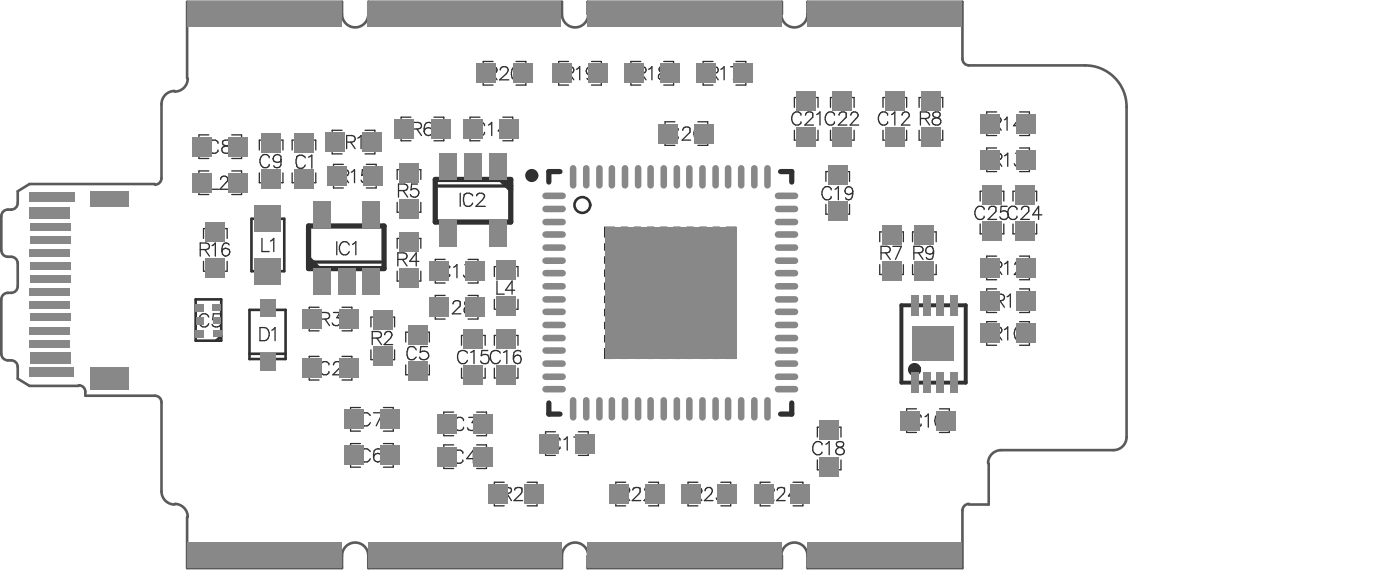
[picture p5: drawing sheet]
<svg xmlns="http://www.w3.org/2000/svg" width="90mm" height="37mm" viewBox="0 0 90 37" stroke-linecap="round" stroke-linejoin="round" font-family="sans-serif">
<path d="M10 11.8h-8.1l-.8 .5v.7a.48 .48 0 0 1-.6 .5l-.4 .2v.2v2.2a.48 .48 0 0 0 .6 .4l.2 .1 .2 .3v1.5a.48 .48 0 0 1-.6 .4l-.4 .2v.2v3.5a.48 .48 0 0 0 .6 .5l.4 .2v.9l.8 .5h3.2M11.2 5.8a.84 .84 0 0 0-.8 .9v4.7l-.2 .4-.2 .1M12.1 5a.84 .84 0 0 1-.9 .9M37.8 .9v-.8h12.4v.8M37.8 .9a.84 .84 0 0 1-.8 .9 .84 .84 0 0 1-.9-.9v-.8h-12.4v.8a.84 .84 0 0 1-.9 .9 .84 .84 0 0 1-.8-.9v-.8h-10v4.9M50.2 .9a.84 .84 0 0 0 .8 .9 .84 .84 0 0 0 .9-.9v-.8h9.9v3.7l.3 .3 7.6 .1a2.66 2.66 0 0 1 2.7 2.7v21.2a.84 .84 0 0 1-.9 .8h-7.2a.84 .84 0 0 0-.8 .9M5.1 24.8a.5 .5 0 0 1 .4 .6h4.5l.3 .2 .1 6a.84 .84 0 0 0 .8 .8M11.2 32.4a.84 .84 0 0 1 .9 .8M12 33.2v3.3h10v-.8a.84 .84 0 0 1 .8-.8 .84 .84 0 0 1 .9 .8v.8h12.4v-.8a.84 .84 0 0 1 .9-.8 .84 .84 0 0 1 .8 .8M37.8 35.7v.8h12.4v-.8M62.3 32.4h-.2l-.3 .4v3.7h-9.9v-.8a.84 .84 0 0 0-.9-.8 .84 .84 0 0 0-.8 .8M63.5 29.8v2.6h-1.2" fill="none" stroke="#5a5a5a" stroke-width=".17"/>
<g fill="none" stroke="#303030" stroke-width=".08">
<path d="M12.9 16h.5l.1-.1-.1-.2-.5-.1v.9M13.1 15.3v-.6h1.5v.6M13.1 16.8v.6h1.5v-.6M13.2 16l.3 .5M13.4 11h-.6v1.5h.6M13.4 8.7h-.6v1.5h.6M13.5 11.3v.9h.5M13.6 15.8l.2-.2v.9M14 9.2a.3 .3 0 0 0-.3-.2 .3 .3 0 0 0-.3 .3 .33 .33 0 0 0 .2 .5 .33 .33 0 0 0 .4-.2M14.2 11.5a.23 .23 0 0 1 .3-.2 .23 .23 0 0 1 0 .4l-.4 .5h.6M14.3 9v.3l.4 .1 .1 .3a.28 .28 0 0 1-.3 .1 .28 .28 0 0 1-.2-.2l.5-.3v-.3zM14.7 15.7l-.2-.1a.47 .47 0 0 0-.2 .6"/>
<path d="M14.9 11h.6v1.5h-.6M14.9 8.7h.6v1.5h-.6M16.7 9.6v-.6h1.5v.6M16.7 11.1v.6h1.5v-.6M16.8 15.3v.9h.5M17.3 10.1a.3 .3 0 0 0-.4-.2 .3 .3 0 0 0-.2 .4 .33 .33 0 0 0 .1 .4 .33 .33 0 0 0 .5-.1M17.4 15.5l.2-.2v.9M18.1 10.4a.27 .27 0 0 1-.5 0 .27 .27 0 0 1 0-.4 .27 .27 0 0 1 .5 .1v.5a.26 .26 0 0 1-.3 .2 .26 .26 0 0 1-.2-.2M18.8 9.6v-.6h1.5v.6M18.8 11.1v.6h1.5v-.6M19.6 10.1a.35 .35 0 0 0-.5 0 .49 .49 0 0 0 .3 .7l.2-.2M19.8 10.1l.2-.1v.8"/>
<path d="M20.5 19.7h-.6v1.6h.6M21.6 15.5v.9M21.8 11.3h.5l.1-.1v-.2l-.6-.1v.8M22 19.7h.6v1.6h-.6M22 8.4h-.7v1.5h.7M22.1 10.6h-.7v1.5h.7M22.1 11.3l.3 .4M22.3 9.1h.4l.1-.1v-.2l-.5-.1v.9M22.4 15.7a.37 .37 0 0 0-.5-.1 .37 .37 0 0 0 0 .6 .3 .3 0 0 0 .3 .2 .3 .3 0 0 0 .2-.2M22.5 9.1l.3 .5M22.6 11.1l.2-.2v.8M22.7 15.7l.2-.2v.9"/>
<path d="M23 8.9l.2-.2v.9M23.5 8.4h.6v1.5h-.6M23.5 10.6h.7v1.5h-.7M23.7 10.9h-.4l-.1 .4a.29 .29 0 0 1 .5 0 .29 .29 0 0 1-.1 .4 .29 .29 0 0 1-.4-.1M25.5 17.4v.7h1.5v-.7M25.5 11.5v-.6h1.5v.6M25.5 13v.6h1.5v-.6M25.5 16v-.7h1.5v.7M25.6 16.7l.5-.1 .1-.1-.1-.2-.5-.1v.9M25.6 12.2h.5l.1-.1v-.2l-.6-.1v.9M25.9 16.7l.3 .4M25.9 12.2l.3 .5"/>
<path d="M26.4 7.5h-.6v1.5h.6M26.5 8.3l.5-.1 .1-.1-.1-.1-.5-.1v.8M26.8 8.3l.3 .4M26.8 11.8h-.4v.4a.29 .29 0 0 1 .4 0 .29 .29 0 0 1 0 .4 .29 .29 0 0 1-.4-.1M26.9 16.8h-.6l.4-.6v.9M27.8 8l-.1-.1a.29 .29 0 0 0-.4 .1v.5M27.9 7.5h.6v1.5h-.6M28.6 16.7h-.6v1.5h.6M28.6 19h-.6v1.5h.6M28.8 19.5a.3 .3 0 0 0-.3-.2 .3 .3 0 0 0-.3 .4 .33 .33 0 0 0 .2 .4 .33 .33 0 0 0 .4-.1M28.9 17.2a.3 .3 0 0 0-.4-.2 .3 .3 0 0 0-.2 .3 .33 .33 0 0 0 .1 .5 .33 .33 0 0 0 .5-.2M29.1 19.5l.2-.2 .3 .1v.3l-.5 .5h.5"/>
<path d="M29.1 17.2l.3-.2v.8M29.6 12.4v.9M29.9 17h.4l-.3 .3a.27 .27 0 0 1 .3 .3 .27 .27 0 0 1-.2 .3 .27 .27 0 0 1-.3-.2M29.9 19.4v.2l.4 .2a.25 .25 0 0 1 0 .3 .25 .25 0 0 1-.4 0 .25 .25 0 0 1 .1-.4l.3-.1v-.2a.3 .3 0 0 0-.4 0zM30.1 16.7h.6v1.5h-.6M30.1 19h.6v1.5h-.6M30.4 12.6a.35 .35 0 0 0-.6-.1 .49 .49 0 0 0 .4 .8l.2-.3M30.6 12.6v-.1a.3 .3 0 0 1 .5 0l-.1 .3-.4 .5h.6M30.8 7.5h-.6v1.5h.6M31.1 8.1a.3 .3 0 0 0-.3-.2 .3 .3 0 0 0-.3 .3 .33 .33 0 0 0 .2 .5 .33 .33 0 0 0 .4-.2M31.4 4.7h.4l.1-.2v-.1l-.5-.1v.8M31.4 8l.2-.1v.8"/>
<path d="M31.6 4.7l.3 .4M31.7 3.9h-.7v1.6h.7M31.8 17.8v-.7h1.5v.7M31.8 19.2v.7h1.5v-.7M31.9 18.1v.8h.5M32.1 4.5l.2-.2h.3l.1 .2-.2 .3-.4 .3h.6M32.3 7.5h.6v1.5h-.6M32.6 8.4h-.6l.4-.5v.8M33 4.3a.29 .29 0 0 1 .4 .2v.5l-.3 .1-.2-.1v-.2zM33.1 18.6h-.6l.4-.5v.8M33.2 3.9h.6v1.6h-.6M36.3 4.7h.5l.1-.2-.1-.1-.5-.1v.8"/>
<path d="M36.5 3.9h-.6v1.6h.6M36.6 4.7l.3 .4M37 4.5l.2-.2v.8M38 3.9h.6v1.6h-.6M38.2 4.7a.27 .27 0 0 1-.4 .1 .27 .27 0 0 1 0-.4 .27 .27 0 0 1 .4 0v.6l-.2 .1-.3-.1M38.9 15.7v.4M38.9 16.5v.4M38.9 17.3v.5M38.9 18.2v.4M38.9 19v.4M38.9 19.9v.4M39.5 14.6h-.6v.6"/>
<path d="M39.9 14.6h.4M40.8 14.6h.4M41 4.7h.4l.1-.2v-.1l-.5-.1v.8M41.2 3.9h-.7v1.6h.7M41.2 4.7l.3 .4M41.6 14.6h.4M41.7 4.5l.2-.2v.8M42.4 4.3v.3l.4 .1 .1 .2-.1 .2a.32 .32 0 0 1-.5-.2l.1-.2 .4-.1v-.3zM42.4 14.6h.5M42.6 3.9h.7v1.6h-.7M43.3 14.6h.4M43.4 7.8h-.7v1.5h.7"/>
<path d="M43.6 8.4a.3 .3 0 0 0-.4-.2 .3 .3 0 0 0-.2 .3 .33 .33 0 0 0 .1 .5 .33 .33 0 0 0 .5-.2M43.9 8.4l.1-.2h.3v.3l-.5 .5h.6M44.1 14.6h.4M44.7 8.2h.1a.45 .45 0 0 1 .3 .4 .45 .45 0 0 1-.3 .4 .53 .53 0 0 1-.1-.8zM44.8 7.8h.7v1.5h-.7M45 14.6h.4M45.6 4.7h.5l.1-.2-.1-.1-.5-.1v.8M45.8 3.9h-.6v1.6h.6M45.8 14.6h.4M45.9 4.7l.3 .4M46.3 4.5l.2-.2v.8M46.7 14.6h.6v.6"/>
<path d="M47 4.3h.5l-.4 .8M47.3 15.7v.4M47.3 16.5v.4M47.3 17.3v.5M47.3 18.2v.4M47.3 19v.4M47.3 19.9v.4M47.3 3.9h.6v1.6h-.6M51 8.4v.6h1.6v-.6M51 6.9v-.6h1.6v.6M51.5 7.4a.3 .3 0 0 0-.4-.2 .3 .3 0 0 0-.2 .3 .33 .33 0 0 0 .1 .5 .33 .33 0 0 0 .5-.2M51.8 7.4l.1-.2 .3 .1v.2l-.5 .5h.6"/>
<path d="M52.5 7.4l.2-.2v.8M53.1 11.7v-.7h1.5v.7M53.1 13.1v.7h1.5v-.7M53.4 8.4v.6h1.5v-.6M53.4 6.9v-.6h1.5v.6M53.4 12.2a.3 .3 0 0 0-.3-.2 .3 .3 0 0 0-.3 .3 .33 .33 0 0 0 .2 .5 .33 .33 0 0 0 .4-.2M53.6 7.4a.3 .3 0 0 0-.3-.2 .3 .3 0 0 0-.3 .3 .33 .33 0 0 0 .2 .5 .33 .33 0 0 0 .4-.2M53.7 12.2l.2-.2v.8M53.9 7.4l.2-.2 .3 .1v.2l-.5 .5h.5M54.7 7.4a.23 .23 0 0 1 .3-.2 .23 .23 0 0 1 0 .4l-.4 .4h.6M54.8 12.3a.41 .41 0 0 1-.3 .5l-.2-.1M56.5 17v.6h1.5v-.6"/>
<path d="M56.5 15.5v-.6h1.5v.6M56.6 16.2h.5l.1-.1v-.2l-.6-.1v.9M56.7 8.4v.6h1.6v-.6M56.7 6.9v-.6h1.6v.6M56.9 16.2l.3 .5M57 7.4a.3 .3 0 0 0-.3-.2 .3 .3 0 0 0-.3 .3 .33 .33 0 0 0 .2 .5 .33 .33 0 0 0 .4-.2M57.3 7.4l.2-.2v.8M57.4 15.8h.5l-.4 .9M58 7.4a.23 .23 0 0 1 .3-.2 .23 .23 0 0 1 0 .4l-.4 .4h.6M58.6 17v.6h1.6v-.6M58.6 15.5v-.6h1.6v.6M58.7 16.2h.5l.1-.1v-.2l-.6-.1v.9"/>
<path d="M59 16.2l.3 .5M59.1 8.4v.6h1.5v-.6M59.1 6.9v-.6h1.5v.6M59.1 7.6h.5l.1-.2v-.1l-.6-.1v.8M59.4 7.6l.3 .4M60 7.2v.3l.4 .2 .1 .2a.28 .28 0 0 1-.4 .1 .28 .28 0 0 1-.2-.3l.5-.3-.1-.2zM60 16.1a.41 .41 0 0 1-.3 .6l-.2-.2M63 14.4v.6h1.5v-.6M63 12.9v-.6h1.5v.6M63.2 13.5a.3 .3 0 0 0-.3-.2 .3 .3 0 0 0-.3 .3 .33 .33 0 0 0 .2 .4 .33 .33 0 0 0 .4-.1M63.5 13.5l.2-.2h.3v.3l-.5 .5h.5M63.8 7.9h.4l.1-.2-.2-.2h-.3v.9"/>
<path d="M63.8 10.3l.5-.1 .1-.1-.1-.2-.5-.1v.9M63.8 17.2h.5l.1-.2-.1-.1-.5-.1v.8M64 19.3h.5v-.1v-.2l-.5-.1v.8M64 18.6h-.6v1.5h.6M64 16.5h-.6v1.5h.6M64 9.5h-.6v1.5h.6M64 7.2h-.6v1.5h.6M64 7.9l.3 .5M64.1 17.2l.3 .4M64.1 10.3l.3 .4M64.2 19.3l.3 .4M64.5 17l.3-.2v.8"/>
<path d="M64.5 10l.3-.2v.9M64.5 7.7l.2-.2v.9M64.7 13.3h-.4v.3a.29 .29 0 0 1 .4 0 .29 .29 0 0 1 0 .5 .29 .29 0 0 1-.5-.2M64.7 19.1l.2-.2v.8M65.1 12.9v-.6h1.5v.6M65.1 14.4v.6h1.5v-.6M65.2 17l.1-.2h.2l.2 .2-.1 .1-.4 .5h.5M65.3 9.8h.4l-.3 .4a.27 .27 0 0 1 .3 .2 .27 .27 0 0 1-.2 .3 .27 .27 0 0 1-.3-.2M65.3 13.5a.3 .3 0 0 0-.3-.2 .3 .3 0 0 0-.2 .3 .33 .33 0 0 0 .1 .4 .33 .33 0 0 0 .4-.1M65.3 19.1l.2-.2v.8M65.5 18.6h.6v1.5h-.6M65.5 7.2h.6v1.5h-.6"/>
<path d="M65.5 9.5h.6v1.5h-.6M65.5 16.5h.6v1.5h-.6M65.6 13.5l.2-.2h.3v.3l-.5 .5h.5M65.8 8.1h-.7l.5-.6v.9M66.9 13.8h-.5l.3-.5v.8M12.6 20.2v.8M13.4 20.4a.37 .37 0 0 0-.5-.2 .37 .37 0 0 0-.1 .6l.1 .1a.3 .3 0 0 0 .3 .1 .3 .3 0 0 0 .2-.2M14.1 20.2h-.4v.3a.31 .31 0 0 1 .4 0 .31 .31 0 0 1 0 .5 .31 .31 0 0 1-.5-.2M16.7 21h.3a.44 .44 0 0 1 .3 .5 .44 .44 0 0 1-.3 .4h-.3zM17.5 21.2l.2-.2v.9M20.5 22.9h-.6v1.5h.6M20.6 20.5h.5l.1-.2-.1-.1-.5-.1v.8"/>
<path d="M20.9 20.5l.3 .4M21.1 23.4a.3 .3 0 0 0-.3-.2 .3 .3 0 0 0-.3 .4 .33 .33 0 0 0 .2 .4 .33 .33 0 0 0 .4-.1M21.4 20.1h.5l-.3 .3a.27 .27 0 0 1 .2 .5 .27 .27 0 0 1-.5-.1M21.4 23.4l.2-.2 .3 .1v.3l-.5 .5h.5M22 22.9h.6v1.5h-.6M23.2 28.5h-.7v1.5h.7M23.2 26.2h-.7v1.5h.7M23.8 26.7a.34 .34 0 0 0-.4-.2 .34 .34 0 0 0-.2 .3v.2a.33 .33 0 0 0 .2 .4 .33 .33 0 0 0 .4-.2M23.8 29a.34 .34 0 0 0-.4-.2 .34 .34 0 0 0-.2 .3v.2a.33 .33 0 0 0 .2 .4 .33 .33 0 0 0 .4-.2M23.8 21v-.6h1.6v.6M23.8 22.5v.6h1.6v-.6M23.9 21.7h.5l.1-.1v-.2l-.6-.1v.8"/>
<path d="M24 26.5h.6l-.4 .9M24.2 21.7l.3 .4M24.5 29l-.2-.2-.2 .1-.1 .1v.4M24.6 26.2h.7v1.5h-.7M24.6 28.5h.7v1.5h-.7M24.7 21.5l.2-.2h.2l.1 .2-.1 .2-.4 .4h.5M26.1 23.4v.7h1.5v-.7M26.1 22v-.7h1.5v.7M26.7 22.5a.3 .3 0 0 0-.3-.2 .3 .3 0 0 0-.2 .3v.4a.32 .32 0 0 0 .5-.1M27.5 22.3h-.5v.3a.31 .31 0 0 1 .5 0 .31 .31 0 0 1-.1 .5 .31 .31 0 0 1-.4-.2M29.1 28.6h-.6v1.5h.6M29.1 26.5h-.6v1.5h.6"/>
<path d="M29.7 22.2v-.6h1.5v.6M29.7 23.7v.6h1.5v-.6M29.7 29.1a.3 .3 0 0 0-.3-.2 .3 .3 0 0 0-.3 .4 .33 .33 0 0 0 .2 .4 .33 .33 0 0 0 .4-.1M29.8 27a.3 .3 0 0 0-.4-.2 .3 .3 0 0 0-.2 .4 .33 .33 0 0 0 .1 .4 .33 .33 0 0 0 .5-.2M30 22.7a.34 .34 0 0 0-.3-.2 .34 .34 0 0 0-.3 .3v.2a.33 .33 0 0 0 .3 .4 .33 .33 0 0 0 .3-.2M30.1 26.8h.4l-.2 .4a.27 .27 0 0 1 .2 .4 .27 .27 0 0 1-.4 0l-.1-.1M30.2 22.6l.3-.1v.9M30.6 29.5h-.6l.4-.6v.9M30.6 28.6h.7v1.5h-.7M30.6 26.5h.7v1.5h-.7M31.3 22.5h-.3l-.1 .4a.29 .29 0 0 1 .5 0 .29 .29 0 0 1-.1 .4 .29 .29 0 0 1-.4-.1M31.8 22.2v-.6h1.5v.6"/>
<path d="M31.8 23.7v.6h1.5v-.6M32.1 22.7a.34 .34 0 0 0-.3-.2 .34 .34 0 0 0-.3 .3v.2a.33 .33 0 0 0 .3 .4 .33 .33 0 0 0 .3-.2M32.3 31.7h.5l.1-.2-.1-.1-.5-.1v.9M32.4 22.6l.2-.1v.9M32.4 31h-.6v1.5h.6M32.6 31.7l.3 .5M33.1 31.5l.1-.2 .3 .1v.2l-.5 .6h.6M33.5 22.6l-.3-.1-.2 .1v.5M33.8 31.4l.2-.1v.9M33.9 31h.6v1.5h-.6M35.7 27.7h-.6v1.6h.6M36 28.3a.3 .3 0 0 0-.4-.2 .3 .3 0 0 0-.2 .3 .33 .33 0 0 0 .1 .5 .33 .33 0 0 0 .5-.2"/>
<path d="M36.2 28.2l.2-.1v.8M36.9 28.1h.5l-.4 .8M37.2 27.7h.6v1.6h-.6M38.9 22.4v.6h.6M38.9 20.7v.4M38.9 21.6v.4M39.9 31.7h.5l.1-.2-.1-.1-.5-.1v.9M39.9 23h.4M40.2 31.7l.3 .5M40.2 31h-.6v1.5h.6M40.7 31.5l.1-.2 .3 .1v.2l-.5 .6h.6M40.8 23h.4"/>
<path d="M41.4 31.5a.22 .22 0 0 1 .3-.2 .22 .22 0 0 1 .1 .3l-.4 .6h.5M41.6 23h.4M41.7 31h.6v1.5h-.6M42.4 23h.5M43.3 23h.4M44.1 23h.4M44.5 31.7h.5l.1-.1v-.2l-.6-.1v.9M44.8 31.7l.3 .5M44.8 31h-.6v1.5h.6M45 23h.4M45.3 31.5l.2-.2h.1l.2 .2-.1 .2-.4 .5h.5M45.8 23h.4"/>
<path d="M46.1 31.3h.4l-.2 .4a.27 .27 0 0 1 .3 .2 .27 .27 0 0 1-.3 .3 .27 .27 0 0 1-.3-.2M46.3 31h.7v1.5h-.7M47.3 20.7v.4M47.3 21.6v.4M47.3 22.4v.6h-.6M49.1 31.7h.6v-.2v-.1l-.6-.1v.9M49.4 31.7l.3 .5M49.5 31h-.7v1.5h.7M49.9 31.5l.2-.2 .3 .1v.2l-.5 .6h.6M51 31h.6v1.5h-.6M51.3 31.9h-.6l.3-.6v.9M52.5 29.6v.6h1.5v-.6"/>
<path d="M52.5 28.1v-.7h1.5v.7M52.8 28.6a.3 .3 0 0 0-.3-.2 .3 .3 0 0 0-.3 .3 .37 .37 0 0 0 .1 .4 .37 .37 0 0 0 .4 .1l.1-.2M53.1 28.5l.2-.1v.8M53.8 28.4v.3l.3 .1a.24 .24 0 0 1 0 .4 .24 .24 0 0 1-.3-.1 .24 .24 0 0 1 .1-.3l.3-.1v-.2a.3 .3 0 0 0-.4-.1zM58.9 26.3h-.6v1.5h.6M59.2 26.8a.3 .3 0 0 0-.4-.2 .3 .3 0 0 0-.2 .3 .33 .33 0 0 0 .1 .5 .33 .33 0 0 0 .5-.2M59.2 21.7v.8M59.4 26.8l.2-.2v.8M60 21.9a.37 .37 0 0 0-.6-.1 .37 .37 0 0 0 0 .5v.1a.3 .3 0 0 0 .3 .1 .3 .3 0 0 0 .3-.2M60.2 26.6h.1a.43 .43 0 0 1 .3 .4 .43 .43 0 0 1-.3 .4l-.2-.1v-.2zM60.2 21.7h.6l-.4 .8M60.4 26.3h.6v1.5h-.6"/>
<path d="M63.8 21.4h.5l.1-.1-.1-.2-.5-.1v.8M64 20.7h-.6v1.5h.6M64.1 21.4l.3 .4M64.5 21.2l.3-.2v.8M65.3 21h.1a.43 .43 0 0 1 .3 .4 .43 .43 0 0 1-.3 .4l-.2-.1v-.2zM65.5 20.7h.6v1.5h-.6"/>
<circle cx="14.5" cy="16.2" r=".26"/>
<circle cx="27.5" cy="8.5" r=".26"/>
<circle cx="54.5" cy="12.3" r=".26"/>
<circle cx="59.7" cy="16.1" r=".25"/>
<circle cx="24.3" cy="29.4" r=".27"/>
<circle cx="33.3" cy="23.1" r=".27"/>
</g>
<path d="M19.8 16.6l.7 .7M19.8 16.8l.4 .5M19.8 14.5h4.9v2.8h-4.9zM28 11.5h4.8v2.8h-4.8zM32.2 11.5l.6 .7M32.4 11.5l.4 .5M36 11h-.7v.7M50.2 11h.7v.7M35.3 25.9v.7h.7M50.9 25.9v.7h-.7" fill="none" stroke="#303030" stroke-width=".34"/>
<g fill="none" stroke="#303030" stroke-width=".17">
<path d="M12.6 19.2h1.6v2.7h-1.6zM16 19.9h2.4v3.2h-2.4zM16.2 14.1h2.1v3.3h-2.1zM14.2 21.6l-.3 .3M16 22.7h2.4"/>
<circle cx="37.4" cy="13.2" r=".51"/>
</g>
<path d="M41 18v1.6M42.6 18.4a.64 .64 0 0 0-.8-.4 .64 .64 0 0 0-.5 .6 .74 .74 0 0 0 .2 .8 .74 .74 0 0 0 .8 .1l.3-.3M44.2 19.1h-1.2l.8-1.1v1.6M57.9 19.6h4.2v5h-4.2z" fill="none" stroke="#303030" stroke-width=".25"/>
<path d="M20 16.8h4.5M28.2 12h4.4" fill="none" stroke="#303030" stroke-width=".21"/>
<g fill="none" stroke="#303030" stroke-width=".42">
<circle cx="34.2" cy="11.3" r=".21"/>
<circle cx="58.8" cy="23.7" r=".21"/>
</g>
<g fill="#000">
<circle cx="17" cy=".9" r=".51"/>
<circle cx="29.9" cy=".9" r=".51"/>
<circle cx="44" cy=".9" r=".51"/>
<circle cx="56.9" cy=".9" r=".51"/>
<circle cx="17" cy="35.7" r=".51"/>
<circle cx="29.9" cy="35.7" r=".51"/>
<circle cx="44" cy="35.7" r=".51"/>
<circle cx="56.9" cy="35.7" r=".51"/>
</g>
<g fill="#888">
<path d="M63 18.7h1.2v1.3h-1.2z" fill-rule="evenodd"/>
<path d="M63.1 11.9h1.3v1.2h-1.3z" fill-rule="evenodd"/>
<path d="M63 9.6h1.2v1.3h-1.2z" fill-rule="evenodd"/>
<path d="M60.2 26.4h1.2v1.3h-1.2z" fill-rule="evenodd"/>
<path d="M59.3 18.9h.5v1.4h-.5z" fill-rule="evenodd"/>
<path d="M60.2 18.9h.5v1.4h-.5z" fill-rule="evenodd"/>
<path d="M61 18.9h.5v1.4h-.5z" fill-rule="evenodd"/>
<path d="M59.2 8.2h1.3v1.2h-1.3z" fill-rule="evenodd"/>
<path d="M59.2 5.8h1.3v1.3h-1.3z" fill-rule="evenodd"/>
<path d="M56.9 8.2h1.2v1.2h-1.2z" fill-rule="evenodd"/>
<path d="M56.9 5.8h1.2v1.3h-1.2z" fill-rule="evenodd"/>
<path d="M52.6 29.3h1.3v1.3h-1.3z" fill-rule="evenodd"/>
<path d="M53.2 12.9h1.3v1.3h-1.3z" fill-rule="evenodd"/>
<path d="M53.5 8.2h1.3v1.2h-1.3z" fill-rule="evenodd"/>
<path d="M53.5 5.8h1.3v1.3h-1.3z" fill-rule="evenodd"/>
</g>
<g fill="none" stroke="#888" stroke-width=".42">
<path d="M50 18.4h1.1M50 19.2h1.1M50 15.1h1.1M50 15.9h1.1M50 16.8h1.1M50 12.6h1.1M50 13.4h1.1M36.8 25.7v1.1M37.7 25.7v1.1M39.3 25.7v1.1M40.2 25.7v1.1M41 25.7v1.1"/>
<path d="M42.6 25.7v1.1M43.5 25.7v1.1M44.3 25.7v1.1M46 25.7v1.1M46.8 25.7v1.1M47.6 25.7v1.1M49.3 25.7v1.1M50 21.7h1.1M50 22.5h1.1M50 23.4h1.1M50 24.2h1.1M50 20h1.1"/>
<path d="M50 20.9h1.1"/>
</g>
<g fill="#888">
<path d="M31.9 19h1.3v1.3h-1.3z" fill-rule="evenodd"/>
<path d="M29.9 19.1h1.2v1.3h-1.2z" fill-rule="evenodd"/>
<path d="M25.6 14.9h1.3v1.3h-1.3z" fill-rule="evenodd"/>
<path d="M25.6 12.8h1.3v1.3h-1.3z" fill-rule="evenodd"/>
<path d="M22.1 28.6h1.3v1.3h-1.3z" fill-rule="evenodd"/>
<path d="M22.1 26.3h1.3v1.3h-1.3z" fill-rule="evenodd"/>
<path d="M21.8 23h1.2v1.3h-1.2z" fill-rule="evenodd"/>
<path d="M23.2 8.5h1.3v1.3h-1.3z" fill-rule="evenodd"/>
<path d="M19.4 23h1.3v1.3h-1.3z" fill-rule="evenodd"/>
<path d="M18.9 8.6h1.3v1.2h-1.3z" fill-rule="evenodd"/>
<path d="M16.7 22.7h1v1.1h-1z" fill-rule="evenodd"/>
<path d="M16.7 19.2h1v1.1h-1z" fill-rule="evenodd"/>
<path d="M12.6 20.4h.5v.4h-.5z" fill-rule="evenodd"/>
<path d="M12.5 19.5h.6v.5h-.6z" fill-rule="evenodd"/>
<path d="M13.7 19.5h.5v.5h-.5z" fill-rule="evenodd"/>
<path d="M13.7 20.4h.5v.4h-.5z" fill-rule="evenodd"/>
<path d="M12.4 8.8h1.2v1.3h-1.2z" fill-rule="evenodd"/>
<path d="M63 20.8h1.2v1.3h-1.2z" fill-rule="evenodd"/>
<path d="M63 16.6h1.2v1.2h-1.2z" fill-rule="evenodd"/>
<path d="M63.1 14.2h1.3v1.2h-1.3z" fill-rule="evenodd"/>
<path d="M63 7.3h1.2v1.3h-1.2z" fill-rule="evenodd"/>
<path d="M61 23.9h.5v1.4h-.5z" fill-rule="evenodd"/>
<path d="M60.2 23.9h.5v1.4h-.5z" fill-rule="evenodd"/>
<path d="M59.3 23.9h.5v1.4h-.5z" fill-rule="evenodd"/>
<path d="M58.8 14.5h1.2v1.2h-1.2z" fill-rule="evenodd"/>
<path d="M58.8 16.8h1.2v1.3h-1.2z" fill-rule="evenodd"/>
<path d="M56.7 16.8h1.2v1.3h-1.2z" fill-rule="evenodd"/>
<path d="M56.7 14.5h1.2v1.2h-1.2z" fill-rule="evenodd"/>
<path d="M52.6 27h1.3v1.3h-1.3z" fill-rule="evenodd"/>
<path d="M53.2 10.6h1.3v1.3h-1.3z" fill-rule="evenodd"/>
</g>
<path d="M49.3 10.8v1.1M50 14.3h1.1M50 17.6h1.1M50 25h1.1" fill="none" stroke="#888" stroke-width=".42"/>
<path d="M46.1 31.1h1.3v1.3h-1.3z" fill-rule="evenodd" fill="#888"/>
<path d="M42.6 10.8v1.1M43.5 10.8v1.1M44.3 10.8v1.1M46 10.8v1.1M46.8 10.8v1.1M47.6 10.8v1.1" fill="none" stroke="#888" stroke-width=".42"/>
<g fill="#888">
<path d="M42.3 8h1.3v1.2h-1.3z" fill-rule="evenodd"/>
<path d="M42.4 4.1h1.3v1.2h-1.3z" fill-rule="evenodd"/>
<path d="M39.1 31.1h1.3v1.3h-1.3z" fill-rule="evenodd"/>
</g>
<path d="M39.3 10.8v1.1M40.2 10.8v1.1M41 10.8v1.1" fill="none" stroke="#888" stroke-width=".42"/>
<path d="M40.1 4.1h1.3v1.2h-1.3z" fill-rule="evenodd" fill="#888"/>
<path d="M36.8 10.8v1.1M37.7 10.8v1.1" fill="none" stroke="#888" stroke-width=".42"/>
<g fill="#888">
<path d="M35.5 4.1h1.2v1.2h-1.2z" fill-rule="evenodd"/>
<path d="M31.9 23.4h1.3v1.3h-1.3z" fill-rule="evenodd"/>
<path d="M31.9 21.1h1.3v1.3h-1.3z" fill-rule="evenodd"/>
<path d="M31.9 16.7h1.3v1.3h-1.3z" fill-rule="evenodd"/>
<path d="M32.1 7.7h1.3v1.2h-1.3z" fill-rule="evenodd"/>
<path d="M32.9 4.1h1.3v1.2h-1.3z" fill-rule="evenodd"/>
<path d="M29.8 23.4h1.2v1.3h-1.2z" fill-rule="evenodd"/>
<path d="M29.8 9.8h1.1v1.7h-1.1z" fill-rule="evenodd"/>
<path d="M29.9 16.8h1.2v1.3h-1.2z" fill-rule="evenodd"/>
<path d="M29.8 21.1h1.2v1.3h-1.2z" fill-rule="evenodd"/>
<path d="M29.8 7.7h1.2v1.2h-1.2z" fill-rule="evenodd"/>
<path d="M26.2 23.2h1.3v1.3h-1.3z" fill-rule="evenodd"/>
<path d="M26.2 20.9h1.3v1.3h-1.3z" fill-rule="evenodd"/>
<path d="M25.6 17.2h1.3v1.3h-1.3z" fill-rule="evenodd"/>
<path d="M25.6 10.5h1.3v1.2h-1.3z" fill-rule="evenodd"/>
<path d="M25.4 7.7h1.2v1.2h-1.2z" fill-rule="evenodd"/>
<path d="M23.3 10.7h1.3v1.3h-1.3z" fill-rule="evenodd"/>
<path d="M23.3 17.3h1.1v1.6h-1.1z" fill-rule="evenodd"/>
<path d="M21.7 17.3h1.1v1.6h-1.1z" fill-rule="evenodd"/>
<path d="M23.3 13h1.1v1.6h-1.1z" fill-rule="evenodd"/>
<path d="M21.8 19.9h1.2v1.2h-1.2z" fill-rule="evenodd"/>
<path d="M20.1 17.3h1.1v1.6h-1.1z" fill-rule="evenodd"/>
<path d="M20.1 13h1.1v1.6h-1.1z" fill-rule="evenodd"/>
<path d="M18.9 10.9h1.3v1.3h-1.3z" fill-rule="evenodd"/>
<path d="M19.4 19.9h1.3v1.2h-1.3z" fill-rule="evenodd"/>
<path d="M13.2 16.6h1.3v1.2h-1.3z" fill-rule="evenodd"/>
<path d="M13.2 14.3h1.3v1.2h-1.3z" fill-rule="evenodd"/>
<path d="M12.6 21.2h.5v.5h-.5z" fill-rule="evenodd"/>
<path d="M13.7 21.2h.6v.4h-.6z" fill-rule="evenodd"/>
<path d="M12.4 11.1h1.2v1.3h-1.2z" fill-rule="evenodd"/>
<path d="M65.3 18.7h1.3v1.3h-1.3z" fill-rule="evenodd"/>
<path d="M65.2 11.9h1.3v1.2h-1.3z" fill-rule="evenodd"/>
<path d="M65.3 9.6h1.3v1.3h-1.3z" fill-rule="evenodd"/>
<path d="M51.9 34.9h9.9v1.6h-9.9z" fill-rule="evenodd"/>
<path d="M57.8 26.4h1.3v1.3h-1.3z" fill-rule="evenodd"/>
<path d="M58.6 18.9h.4v1.4h-.4z" fill-rule="evenodd"/>
<path d="M51.2 8.2h1.2v1.2h-1.2z" fill-rule="evenodd"/>
<path d="M51.2 5.8h1.2v1.3h-1.2z" fill-rule="evenodd"/>
</g>
<path d="M38.5 25.7v1.1M41.8 25.7v1.1M45.1 25.7v1.1M48.5 25.7v1.1" fill="none" stroke="#888" stroke-width=".42"/>
<g fill="#888">
<path d="M23.7 34.9h12.4v1.6h-12.4z" fill-rule="evenodd"/>
<path d="M28.1 28.7h1.3v1.3h-1.3z" fill-rule="evenodd"/>
<path d="M30.4 28.7h1.3v1.3h-1.3z" fill-rule="evenodd"/>
<path d="M24.4 28.6h1.3v1.3h-1.3z" fill-rule="evenodd"/>
<path d="M24.4 26.3h1.3v1.3h-1.3z" fill-rule="evenodd"/>
<path d="M24 22.3h1.2v1.2h-1.2z" fill-rule="evenodd"/>
</g>
<path d="M35.1 24.2h1.1M35.1 23.4h1.1M35.1 22.5h1.1M35.1 21.7h1.1" fill="none" stroke="#888" stroke-width=".42"/>
<path d="M27.5 19.1h1.3v1.3h-1.3z" fill-rule="evenodd" fill="#888"/>
<path d="M35.1 19.2h1.1M35.1 18.4h1.1M35.1 15.9h1.1M35.1 16.8h1.1M35.1 15.1h1.1M35.1 12.6h1.1M35.1 13.4h1.1M35.1 20.9h1.1M35.1 20h1.1" fill="none" stroke="#888" stroke-width=".42"/>
<g fill="#888">
<path d="M12 34.9h10v1.6h-10z" fill-rule="evenodd"/>
<path d="M14.7 8.8h1.2v1.3h-1.2z" fill-rule="evenodd"/>
<path d="M16.8 8.6h1.3v1.2h-1.3z" fill-rule="evenodd"/>
<path d="M20.9 8.5h1.3v1.3h-1.3z" fill-rule="evenodd"/>
<path d="M1.9 22.6h2.6v.8h-2.6z" fill-rule="evenodd"/>
<path d="M1.9 21.8h2.6v.5h-2.6z" fill-rule="evenodd"/>
<path d="M1.9 23.6h2.9v.6h-2.9z" fill-rule="evenodd"/>
<path d="M1.9 20.2h2.6v.4h-2.6z" fill-rule="evenodd"/>
<path d="M1.9 19.4h2.6v.4h-2.6z" fill-rule="evenodd"/>
<path d="M1.9 18.5h2.6v.5h-2.6z" fill-rule="evenodd"/>
<path d="M1.9 16.8h2.6v.5h-2.6z" fill-rule="evenodd"/>
<path d="M1.9 16h2.6v.5h-2.6z" fill-rule="evenodd"/>
<path d="M1.9 15.2h2.6v.5h-2.6z" fill-rule="evenodd"/>
<path d="M1.9 13.3h2.6v.7h-2.6z" fill-rule="evenodd"/>
<path d="M1.9 12.3h2.9v.7h-2.9z" fill-rule="evenodd"/>
<path d="M5.8 12.3h2.5v1h-2.5z" fill-rule="evenodd"/>
<path d="M65.2 14.2h1.3v1.2h-1.3z" fill-rule="evenodd"/>
<path d="M65.3 20.8h1.3v1.3h-1.3z" fill-rule="evenodd"/>
<path d="M65.3 16.6h1.3v1.2h-1.3z" fill-rule="evenodd"/>
<path d="M65.3 7.3h1.3v1.3h-1.3z" fill-rule="evenodd"/>
<path d="M58.6 23.9h.4v1.4h-.4z" fill-rule="evenodd"/>
<path d="M50.7 31.1h1.3v1.3h-1.3z" fill-rule="evenodd"/>
<path d="M51.9 .1h9.9v1.6h-9.9z" fill-rule="evenodd"/>
<path d="M41.5 31.1h1.2v1.3h-1.2z" fill-rule="evenodd"/>
<path d="M43.8 31.1h1.3v1.3h-1.3z" fill-rule="evenodd"/>
<path d="M48.4 31.1h1.3v1.3h-1.3z" fill-rule="evenodd"/>
<path d="M37 27.9h1.2v1.2h-1.2z" fill-rule="evenodd"/>
</g>
<path d="M38.5 10.8v1.1M41.8 10.8v1.1M45.1 10.8v1.1M48.5 10.8v1.1" fill="none" stroke="#888" stroke-width=".42"/>
<g fill="#888">
<path d="M39.3 15.1h3.3v3.3h-3.3z" fill-rule="evenodd"/>
<path d="M43.5 15.1h3.3v3.3h-3.3z" fill-rule="evenodd"/>
<path d="M39.3 19.3h3.3v3.3h-3.3z" fill-rule="evenodd"/>
<path d="M43.5 19.3h3.3v3.3h-3.3z" fill-rule="evenodd"/>
<path d="M44.6 8h1.3v1.2h-1.3z" fill-rule="evenodd"/>
<path d="M47.1 4.1h1.2v1.2h-1.2z" fill-rule="evenodd"/>
<path d="M44.8 4.1h1.2v1.2h-1.2z" fill-rule="evenodd"/>
<path d="M37.8 4.1h1.3v1.2h-1.3z" fill-rule="evenodd"/>
<path d="M30.4 26.6h1.3v1.3h-1.3z" fill-rule="evenodd"/>
<path d="M28.1 26.6h1.3v1.3h-1.3z" fill-rule="evenodd"/>
<path d="M31.3 31.1h1.3v1.3h-1.3z" fill-rule="evenodd"/>
<path d="M33.7 31.1h1.2v1.3h-1.2z" fill-rule="evenodd"/>
</g>
<path d="M35.1 25h1.1" fill="none" stroke="#888" stroke-width=".42"/>
<g fill="#888">
<path d="M34.6 27.9h1.3v1.2h-1.3z" fill-rule="evenodd"/>
<path d="M31.4 9.8h1.1v1.7h-1.1z" fill-rule="evenodd"/>
<path d="M28.3 9.8h1.1v1.7h-1.1z" fill-rule="evenodd"/>
<path d="M31.4 14.1h1.1v1.7h-1.1z" fill-rule="evenodd"/>
<path d="M28.3 14.1h1.1v1.7h-1.1z" fill-rule="evenodd"/>
<path d="M27.5 16.8h1.3v1.3h-1.3z" fill-rule="evenodd"/>
<path d="M24 20h1.2v1.2h-1.2z" fill-rule="evenodd"/>
</g>
<path d="M35.1 17.6h1.1M35.1 14.3h1.1" fill="none" stroke="#888" stroke-width=".42"/>
<g fill="#888">
<path d="M23.6 .1h12.5v1.6h-12.5z" fill-rule="evenodd"/>
<path d="M27.7 7.7h1.2v1.2h-1.2z" fill-rule="evenodd"/>
<path d="M30.6 4.1h1.3v1.2h-1.3z" fill-rule="evenodd"/>
<path d="M21 10.7h1.3v1.3h-1.3z" fill-rule="evenodd"/>
<path d="M16.4 13.2h1.7v1.7h-1.7z" fill-rule="evenodd"/>
<path d="M16.4 16.6h1.7v1.7h-1.7z" fill-rule="evenodd"/>
<path d="M16.8 10.9h1.3v1.3h-1.3z" fill-rule="evenodd"/>
<path d="M14.7 11.1h1.2v1.3h-1.2z" fill-rule="evenodd"/>
<path d="M12 .1h10v1.6h-10z" fill-rule="evenodd"/>
<path d="M5.8 23.6h2.5v1.4h-2.5z" fill-rule="evenodd"/>
<path d="M1.9 21h2.6v.5h-2.6z" fill-rule="evenodd"/>
<path d="M1.9 17.7h2.6v.4h-2.6z" fill-rule="evenodd"/>
<path d="M1.9 14.4h2.6v.4h-2.6z" fill-rule="evenodd"/>
<path d="M58.6 21h2.7v2.2h-2.7z" fill-rule="evenodd"/>
<path d="M38.9 14.6h8.4v8.5h-8.4z" fill-rule="evenodd"/>
<path d="M37.8 34.9h12.4v1.6h-12.4z" fill-rule="evenodd"/>
<path d="M37.8 .1h12.4v1.6h-12.4z" fill-rule="evenodd"/>
</g>
</svg>
